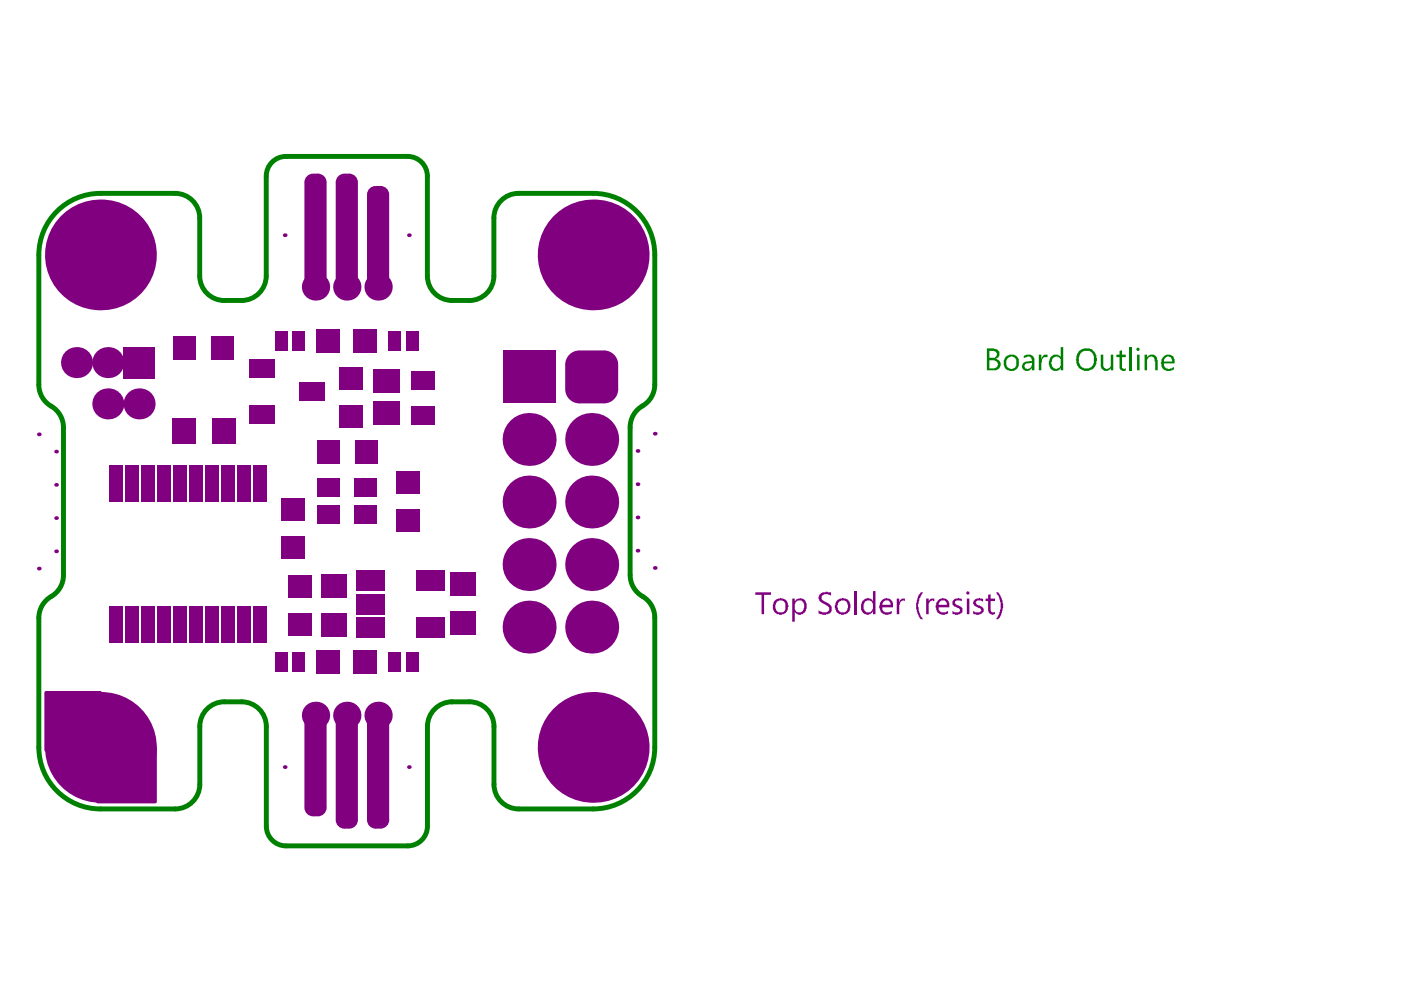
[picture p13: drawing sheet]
<svg xmlns="http://www.w3.org/2000/svg" width="297mm" height="210mm" viewBox="0 0 297 210" stroke-linecap="round" stroke-linejoin="round" font-family="sans-serif">
<g fill="none" stroke="#008000" stroke-width="1">
<path d="M56.4 37.4v21.1M60.6 33.2h25.8M90.6 37.3v21.2M8.2 54.1v27.5M21.3 41h15.8M42.3 46.2v12.3M104.7 46.2v12.3M109.9 41h15.9M138.8 54v27.6M47.6 63.7h3.8M95.8 63.7h3.7M13.5 90.6v31.4"/>
<path d="M133.6 90.6v31.3M8.2 131v27.5M138.8 131v27.5M42.4 154v12.3M47.6 148.8h3.6M56.5 154v21.2M90.6 154v21.2M95.7 148.8h3.8M104.7 154v12.3M21.3 171.5h15.8M60.6 179.3h25.8M110 171.5h15.8"/>
</g>
<g fill="#008000">
<path d="M220.2 75.2h.6v.8l.1-.1a.99 .99 0 0 1 1.2-.7v.5a.87 .87 0 0 0-.9 .2 .87 .87 0 0 0-.3 .9l-.1 .1v1.6h-.6z"/>
<path d="M233.4 75.2h.5v2.1a.78 .78 0 0 0 .4 .8 .78 .78 0 0 0 .9-.1l.3-.3v-2.5h.5v3.3h-.5v-.4a1.16 1.16 0 0 1-1.2 .5 1.16 1.16 0 0 1-.9-.9z"/>
<path d="M237.4 74.4l.5-.1v.9h.8v.5h-.8v1.9a.49 .49 0 0 0 .2 .6 .49 .49 0 0 0 .6-.1v.4a.86 .86 0 0 1-.9 0 .86 .86 0 0 1-.4-.8v-2h-.7v-.5h.7z"/>
<path d="M239.4 73.6h.5v4.9h-.5z"/>
<path d="M242.7 75.2h.5v.7a1.1 1.1 0 0 1 1.2-.7 1.1 1.1 0 0 1 .9 1.1l.2 .1v2.1h-.6v-1.8h-.1a.8 .8 0 0 0-.9-1.1l-.2 .1a.76 .76 0 0 0-.5 1v1.8h-.5z"/>
<path d="M209.8 74.4v1.5h.6a.73 .73 0 0 0 .8-.5 .73 .73 0 0 0-.2-.9l-.2-.1zM209.8 76.4v1.7h1a.82 .82 0 0 0 .7-.6 .82 .82 0 0 0-.3-.8l-.4-.3zM209.2 73.9h1.6v.1a1.02 1.02 0 0 1 1.1 .8 1.02 1.02 0 0 1-.7 1.2l-.1 .1a1.21 1.21 0 0 1 1.1 1.4 1.21 1.21 0 0 1-1.5 1h-1.5z"/>
<path d="M213.5 76.1a1.52 1.52 0 0 0 .5 2 1.05 1.05 0 0 0 1.5-1 1.04 1.04 0 0 0-1.1-1.5l-.5 .1zM213.2 75.6h.1a1.56 1.56 0 0 1 2.7 .8 1.8 1.8 0 0 1-.7 2 1.65 1.65 0 0 1-2-.2 1.65 1.65 0 0 1-.3-1.9z"/>
<path d="M217.3 77.2l-.1 .4a.69 .69 0 0 0 .6 .6 .69 .69 0 0 0 .7-.4h.2l.1-.4v-.5zM217.1 75.5a1.36 1.36 0 0 1 1.4-.3 1.36 1.36 0 0 1 .8 1.2v2.1h-.5v-.4l-.3 .1a1.03 1.03 0 0 1-1.7-.1 1.06 1.06 0 0 1 .9-1.4l1.1-.2a.85 .85 0 0 0-.5-.8 .85 .85 0 0 0-1 .2l-.2 .1z"/>
<path d="M222.6 75.9a1.49 1.49 0 0 1 2.3-.3v.1v-2.1h.5v4.9h-.5v-.5l-.1 .1a1.23 1.23 0 0 1-2.2-.1 1.93 1.93 0 0 1 0-2zM223.2 76l-.2 .4a1.72 1.72 0 0 0 .4 1.7 1.05 1.05 0 0 0 1.5-1v-.7a1.03 1.03 0 0 0-1.5-.7z"/>
<path d="M229.1 74.8a2.49 2.49 0 0 0 .2 2.9 1.64 1.64 0 0 0 1.9 .2 1.64 1.64 0 0 0 .7-1.9 1.46 1.46 0 0 0-1.8-1.6zM228.7 74.4a3.1 3.1 0 0 1 2.4-.4h.2a2.1 2.1 0 0 1 1.2 1.9l.1 .4a3.1 3.1 0 0 1-1.1 2.1h-.1a2.15 2.15 0 0 1-2.8-.6 3.8 3.8 0 0 1-.4-2.3z"/>
<path d="M240.9 73.9a.36 .36 0 0 1 .6-.1 .36 .36 0 0 1 0 .5 .36 .36 0 0 1-.6 0zM241.1 75.2h.5v3.3h-.5z"/>
<path d="M246.9 76l-.1 .7h1.7a.86 .86 0 0 0-.4-1 .86 .86 0 0 0-1.1 .2zM246.5 75.7a1.5 1.5 0 0 1 2.4 .2l.1 1.2h-2.2a1.13 1.13 0 0 0 1 1.1l.7-.1v-.1l.4-.2v.6h-.1a1.63 1.63 0 0 1-2 0 1.63 1.63 0 0 1-.5-1.9v-.4h.1z"/>
</g>
<g fill="none" stroke="#008000" stroke-width="1">
<path d="M60.6 33.2a4.2 4.2 0 0 0-4.2 4.1M86.4 33.2a4.2 4.2 0 0 1 4.2 4.1M21.3 41a13.1 13.1 0 0 0-13.1 13M37.1 41a5.2 5.2 0 0 1 5.2 5.2M42.3 58.5a5.2 5.2 0 0 0 5.3 5.2M56.4 58.5a5.2 5.2 0 0 1-5.2 5.2M90.6 58.5a5.2 5.2 0 0 0 5.2 5.2M104.7 58.5a5.2 5.2 0 0 1-5.2 5.2M109.9 41a5.2 5.2 0 0 0-5.2 5.2M125.8 41a13.1 13.1 0 0 1 13 13M8.2 81.6a5.5 5.5 0 0 0 3.2 4.9 5.2 5.2 0 0 1 2.1 4.1M138.8 81.6a5.5 5.5 0 0 1-3.2 4.9 5.2 5.2 0 0 0-2 4.1"/>
<path d="M13.5 122a5.5 5.5 0 0 1-3.2 4.9 5.2 5.2 0 0 0-2.1 4.1M133.6 121.9a5.5 5.5 0 0 0 3.2 4.9 5.2 5.2 0 0 1 2 4.2M8.2 158.5a13.1 13.1 0 0 0 13.1 13M47.6 148.8a5.2 5.2 0 0 0-5.2 5.2M51.2 148.8a5.2 5.2 0 0 1 5.3 5.2M95.9 148.8a5.2 5.2 0 0 0-5.3 5.2M99.5 148.8a5.2 5.2 0 0 1 5.2 5.2M138.8 158.5a13.1 13.1 0 0 1-13 13M42.4 166.3a5.2 5.2 0 0 1-5.3 5.2M56.5 175.2a4.2 4.2 0 0 0 4.1 4.1M90.6 175.2a4.2 4.2 0 0 1-4.2 4.1M104.7 166.3a5.2 5.2 0 0 0 5.3 5.2"/>
</g>
<g fill="#800080">
<path d="M9.5 146.6l.3-.1h11.6l11.7 11.8 .2 .2v11.4l-.2 .3-.2 .1h-12.3l-11.1-11-.1-.3v-12.1z"/>
<path d="M160.1 125.6h3.4v.5h-1.5v4.1h-.5v-4.1h-1.4z"/>
<path d="M173.7 126.1l.1-.1a2.56 2.56 0 0 1 2.3-.4h.1v.6a1.65 1.65 0 0 0-2 .2 .94 .94 0 0 0 .8 1.2l.7 .4a1.23 1.23 0 0 1 .1 2.1 2.28 2.28 0 0 1-1.9 .1l-.4-.1v-.7h.2a1.61 1.61 0 0 0 2.1 0 .94 .94 0 0 0-.8-1.2 2.03 2.03 0 0 1-1.5-1.4z"/>
<path d="M181.1 125.3h.5v4.9h-.5z"/>
<path d="M190.1 126.9h.6v.7h.1a.68 .68 0 0 1 .8-.7h.3v.5l-.2-.1h-.4v.1a.55 .55 0 0 0-.5 .8h-.1v2h-.6z"/>
<path d="M195.2 125.6h.5l-.5 .9a4.7 4.7 0 0 0-.4 2.7l.4 1.4 .5 .7h-.5l-.2-.3a4.6 4.6 0 0 1-.2-4.8z"/>
<path d="M196.4 126.9h.5v.7v-.2a1.12 1.12 0 0 1 1.2-.5v.5h-.3v-.1a.93 .93 0 0 0-.9 1.2v1.7h-.5z"/>
<path d="M201.9 127.4a1.69 1.69 0 0 1 2-.4v.6l-.2-.3h-.7a.5 .5 0 0 0-.5 .7l.2 .2h.3v.2a1.04 1.04 0 0 1 1.1 1.4l-1 .6h-.6v-.2l-.6-.1v-.5l.7 .2a.57 .57 0 0 0 .7 0 .57 .57 0 0 0 .1-.8 2.33 2.33 0 0 1-1.5-.9z"/>
<path d="M206.4 127.3a1.98 1.98 0 0 1 1.8-.4l.2 .1v.6a1.13 1.13 0 0 0-1.6 .1l.3 .5a1.93 1.93 0 0 1 1.5 1v.4a1.64 1.64 0 0 1-2 .6l-.3-.1v-.5l.4 .1v.1h.4a.6 .6 0 0 0 .6 0 .6 .6 0 0 0 .3-.5l-.2-.3a2.35 2.35 0 0 1-1.5-1.2z"/>
<path d="M209.5 126.1l.5-.1v.9h1v.5h-1v1.9a.52 .52 0 0 0 .3 .6 .52 .52 0 0 0 .7-.2v.5a1.04 1.04 0 0 1-1.5-.9v-1.9h-.5v-.5h.5z"/>
<path d="M211.2 125.6h.4l.2 .2a2.97 2.97 0 0 1 .8 2l.1 .6a4.2 4.2 0 0 1-1.1 2.9h-.4v-.1a4.4 4.4 0 0 0 .3-5.1z"/>
<path d="M164.7 127.6v.1a1.37 1.37 0 0 0 .5 2.1h.1a.99 .99 0 0 0 1.2-1.2 1.13 1.13 0 0 0-.5-1.2 1.13 1.13 0 0 0-1.3 .2zM164.1 127.4a1.73 1.73 0 0 1 2-.5 1.73 1.73 0 0 1 1.1 1.7l-.2 .2a1.52 1.52 0 0 1-.8 1.4 1.52 1.52 0 0 1-1.7-.2h-.1a1.95 1.95 0 0 1-.4-2.2z"/>
<path d="M168 126.9h.5v.5l.5-.4a1.24 1.24 0 0 1 1.8 .4 2.01 2.01 0 0 1-.6 2.7 1.02 1.02 0 0 1-1.6-.3h-.1v2h-.5zM168.6 127.7l-.1 1.2a.97 .97 0 0 0 .8 1 .97 .97 0 0 0 1.1-.6v-.1a1.23 1.23 0 0 0-.4-1.8v-.1h-.8z"/>
<path d="M177.7 127.8v.2a1.31 1.31 0 0 0 .8 1.8 1.17 1.17 0 0 0 1.1-.5 1.17 1.17 0 0 0 0-1.2 .5 .5 0 0 0-.5-.7v-.1h-.8zM177.5 127.2l.8-.3a1.44 1.44 0 0 1 1.7 .7 1.76 1.76 0 0 1-.4 2.4l-.1 .1a1.72 1.72 0 0 1-2.4-.8l-.1-.9z"/>
<path d="M182.8 127.4a1.45 1.45 0 0 1 1.9-.4l.4 .4v-2.1h.5v4.9h-.5v-.5a1.44 1.44 0 0 1-1.8 .4 1.44 1.44 0 0 1-.7-1.7zM183.4 127.6v.1a1.45 1.45 0 0 0 .4 2.1 .99 .99 0 0 0 1.3-1v-.6a.92 .92 0 0 0-.6-.9 .92 .92 0 0 0-1 .3z"/>
<path d="M187.2 127.7l-.1 .5h1.7v-.2a.85 .85 0 0 0-.7-.7 .85 .85 0 0 0-.9 .4zM186.7 127.6h.1a.9 .9 0 0 1 .9-.7 1.29 1.29 0 0 1 1.6 1.6v.3h-2.4l.2 .1a1.04 1.04 0 0 0 1.4 .9l.6-.2v.4a1.53 1.53 0 0 1-2.4-.4l-.3-.7z"/>
<path d="M199.2 127.7l-.2 .5h1.7v-.2a.85 .85 0 0 0-.7-.7 .85 .85 0 0 0-.8 .4zM198.6 127.6h.2a.9 .9 0 0 1 .9-.7l.1-.1 .3 .1a1.23 1.23 0 0 1 1.2 1.6v.3h-2.3a1.07 1.07 0 0 0 .6 1 1.07 1.07 0 0 0 1.1-.1l.3-.1v.4a1.53 1.53 0 0 1-2.4-.4l-.2-.8z"/>
<path d="M204.9 125.6l.1-.1a.33 .33 0 0 1 .5 .1 .33 .33 0 0 1-.2 .4 .33 .33 0 0 1-.4-.3zM205 126.9h.5v3.3h-.5z"/>
<path d="M119.8 77.3h3zM120.5 75.4a3 3 0 0 1 2.3-1.1v3h-3l.1-.7z"/>
<path d="M122.8 82.5v3zM119.8 82.5h3v3a3 3 0 0 1-3-3z"/>
<path d="M128.1 82.5h3zM128.1 82.5h3a3 3 0 0 1-3 3z"/>
<path d="M128.1 74.3v3zM128.1 74.3a3 3 0 0 1 3 3h-3z"/>
<path d="M73 173.9v1.8zM71.2 173.9h1.8v1.8a1.83 1.83 0 0 1-1.8-1.8z"/>
<path d="M74 173.9h1.9zM74 173.9h1.9a1.83 1.83 0 0 1-1.9 1.8z"/>
<path d="M74 150.6v1.9zM74 150.6a1.83 1.83 0 0 1 1.9 1.9h-1.9z"/>
<path d="M71.2 152.5h1.8zM71.7 151.2l.8-.5 .5-.1v1.9h-1.8v-.5z"/>
<path d="M74 36.8v1.9zM74 36.8a1.83 1.83 0 0 1 1.9 1.9h-1.9z"/>
<path d="M71.2 38.7h1.8zM71.7 37.4l.8-.5 .5-.1v1.9h-1.8v-.5z"/>
<path d="M73 60v1.9zM71.2 60h1.8v1.9a1.83 1.83 0 0 1-1.8-1.9z"/>
<path d="M74 60h1.9zM74 60h1.9a1.83 1.83 0 0 1-1.9 1.9z"/>
<path d="M66.4 171.2v1.9zM64.5 171.2h1.9v1.9a1.83 1.83 0 0 1-1.9-1.9z"/>
<path d="M67.4 171.2h1.8zM67.4 171.2h1.8a1.83 1.83 0 0 1-1.8 1.9z"/>
<path d="M67.4 150.6v1.9zM67.4 150.6a1.83 1.83 0 0 1 1.8 1.9h-1.8z"/>
<path d="M64.5 152.5h1.9zM65.1 151.2l.8-.5 .5-.1v1.9h-1.9l.1-.5z"/>
<path d="M79.6 173.9v1.8zM77.8 173.9h1.8v1.8a1.83 1.83 0 0 1-1.8-1.8z"/>
<path d="M80.7 173.9h1.8zM80.7 173.9h1.8a1.83 1.83 0 0 1-1.8 1.8z"/>
<path d="M80.7 150.6v1.9zM80.7 150.6a1.83 1.83 0 0 1 1.8 1.9h-1.8z"/>
<path d="M77.8 152.5h1.8zM78.3 151.2l.9-.5 .4-.1v1.9h-1.8l.1-.5z"/>
<path d="M80.7 39.4v1.9zM80.7 39.4a1.83 1.83 0 0 1 1.8 1.9h-1.8z"/>
<path d="M77.8 41.3h1.8zM78.3 40l.9-.5 .4-.1v1.9h-1.8l.1-.5z"/>
<path d="M79.6 60v1.9zM77.8 60h1.8v1.9a1.83 1.83 0 0 1-1.8-1.9z"/>
<path d="M80.7 60h1.8zM80.7 60h1.8a1.83 1.83 0 0 1-1.8 1.9z"/>
<path d="M67.4 36.8v1.9zM67.4 36.8a1.83 1.83 0 0 1 1.8 1.9h-1.8z"/>
<path d="M64.5 38.7h1.9zM65.1 37.4l.8-.5 .5-.1v1.9h-1.9l.1-.5z"/>
<path d="M66.4 60v1.9zM64.5 60h1.9v1.9a1.83 1.83 0 0 1-1.9-1.9z"/>
<path d="M67.4 60h1.8zM67.4 60h1.8a1.83 1.83 0 0 1-1.8 1.9z"/>
<circle cx="8.2" cy="120.6" r=".39"/>
<circle cx="11.9" cy="116.9" r=".39"/>
<circle cx="11.9" cy="109.8" r=".39"/>
<circle cx="21.3" cy="158.5" r="11.7"/>
<circle cx="60.4" cy="162.6" r=".39"/>
<circle cx="86.7" cy="162.6" r=".39"/>
<circle cx="125.8" cy="158.5" r="11.7"/>
<circle cx="66.9" cy="151.7" r="2.9"/>
<circle cx="73.5" cy="151.7" r="2.9"/>
<circle cx="80.2" cy="151.7" r="2.9"/>
<circle cx="112.2" cy="133" r="5.6"/>
<circle cx="125.5" cy="133" r="5.6"/>
<circle cx="138.8" cy="120.4" r=".39"/>
<circle cx="112.2" cy="119.7" r="5.6"/>
<circle cx="125.5" cy="119.7" r="5.6"/>
<circle cx="135.2" cy="116.8" r=".39"/>
<circle cx="135.2" cy="109.7" r=".39"/>
<circle cx="112.2" cy="106.4" r="5.6"/>
<circle cx="125.5" cy="106.4" r="5.6"/>
<circle cx="8.2" cy="92.1" r=".39"/>
<circle cx="11.9" cy="102.8" r=".39"/>
<circle cx="11.9" cy="95.8" r=".39"/>
<circle cx="16.2" cy="76.9" r="3.3"/>
<circle cx="21.3" cy="54" r="11.7"/>
<circle cx="22.9" cy="76.9" r="3.3"/>
<circle cx="22.9" cy="85.6" r="3.3"/>
<circle cx="29.5" cy="85.6" r="3.3"/>
<circle cx="135.2" cy="102.7" r=".39"/>
<circle cx="135.2" cy="95.6" r=".39"/>
<circle cx="112.2" cy="93.2" r="5.6"/>
<circle cx="125.5" cy="93.2" r="5.6"/>
<circle cx="138.8" cy="92" r=".39"/>
<circle cx="66.9" cy="60.8" r="2.9"/>
<circle cx="73.5" cy="60.8" r="2.9"/>
<circle cx="80.2" cy="60.8" r="2.9"/>
<circle cx="125.8" cy="54" r="11.7"/>
<circle cx="60.4" cy="49.9" r=".39"/>
<circle cx="86.7" cy="49.9" r=".39"/>
</g>
<g fill="#800080">
<path d="M26.2 73.6h6.6v6.6h-6.6z" fill-rule="evenodd"/>
<path d="M106.6 74.3h11.2v11.2h-11.2z" fill-rule="evenodd"/>
<path d="M119.8 77.3l3-3h5.3l3 3v5.2l-3 3h-5.3l-3-3z" fill-rule="evenodd"/>
<path d="M95.3 121.3h5.5v4.9h-5.5z" fill-rule="evenodd"/>
<path d="M95.3 129.6h5.5v5h-5.5z" fill-rule="evenodd"/>
<path d="M86.1 70.2h2.6v4.2h-2.6z" fill-rule="evenodd"/>
<path d="M82.4 70.2h2.6v4.2h-2.6z" fill-rule="evenodd"/>
<path d="M75 69.8h4.9v5h-4.9z" fill-rule="evenodd"/>
<path d="M67.1 69.8h5v5h-5z" fill-rule="evenodd"/>
<path d="M58.4 70.2h2.6v4.2h-2.6z" fill-rule="evenodd"/>
<path d="M62 70.2h2.6v4.2h-2.6z" fill-rule="evenodd"/>
<path d="M61.1 130.1h5v4.8h-5z" fill-rule="evenodd"/>
<path d="M61.1 122h5v4.8h-5z" fill-rule="evenodd"/>
<path d="M71.2 152.5l1.8-1.9h1l1.9 1.9v21.4l-1.9 1.8h-1l-1.8-1.8z" fill-rule="evenodd"/>
<path d="M71.2 38.7l1.8-1.9h1l1.9 1.9v21.3l-1.9 1.9h-1l-1.8-1.9z" fill-rule="evenodd"/>
<path d="M79.2 85.1h5.6v5h-5.6z" fill-rule="evenodd"/>
<path d="M79.2 78.3h5.6v5h-5.6z" fill-rule="evenodd"/>
<path d="M71.9 77.8h5v4.7h-5z" fill-rule="evenodd"/>
<path d="M71.9 85.9h5v4.7h-5z" fill-rule="evenodd"/>
<path d="M44.9 71.4h4.8v5h-4.8z" fill-rule="evenodd"/>
<path d="M36.8 71.4h4.8v5h-4.8z" fill-rule="evenodd"/>
<path d="M84.1 107.9h5v4.8h-5z" fill-rule="evenodd"/>
<path d="M84.1 99.8h5v4.8h-5z" fill-rule="evenodd"/>
<path d="M67.2 93.3h4.8v5h-4.8z" fill-rule="evenodd"/>
<path d="M75.3 93.3h4.8v5h-4.8z" fill-rule="evenodd"/>
<path d="M59.5 105.6h5.1v4.7h-5.1z" fill-rule="evenodd"/>
<path d="M59.5 113.7h5.1v4.7h-5.1z" fill-rule="evenodd"/>
<path d="M64.5 152.5l1.9-1.9h1l1.8 1.9v18.7l-1.8 1.9h-1l-1.9-1.9z" fill-rule="evenodd"/>
<path d="M77.8 152.5l1.8-1.9h1.1l1.8 1.9v21.4l-1.8 1.8h-1.1l-1.8-1.8z" fill-rule="evenodd"/>
<path d="M53.7 128.6h2.9v7.8h-2.9z" fill-rule="evenodd"/>
<path d="M50.3 128.6h2.9v7.8h-2.9z" fill-rule="evenodd"/>
<path d="M46.9 128.6h2.9v7.8h-2.9z" fill-rule="evenodd"/>
<path d="M43.5 128.6h2.9v7.8h-2.9z" fill-rule="evenodd"/>
<path d="M40.1 128.6h2.9v7.8h-2.9z" fill-rule="evenodd"/>
<path d="M36.7 128.6h2.9v7.8h-2.9z" fill-rule="evenodd"/>
<path d="M33.3 128.6h2.9v7.8h-2.9z" fill-rule="evenodd"/>
<path d="M29.9 128.6h2.9v7.8h-2.9z" fill-rule="evenodd"/>
<path d="M26.5 128.6h2.9v7.8h-2.9z" fill-rule="evenodd"/>
<path d="M23.1 128.6h2.9v7.8h-2.9z" fill-rule="evenodd"/>
<path d="M23.1 98.5h2.9v7.9h-2.9z" fill-rule="evenodd"/>
<path d="M26.5 98.5h2.9v7.9h-2.9z" fill-rule="evenodd"/>
<path d="M29.9 98.5h2.9v7.9h-2.9z" fill-rule="evenodd"/>
<path d="M33.3 98.5h2.9v7.9h-2.9z" fill-rule="evenodd"/>
<path d="M36.7 98.5h2.9v7.9h-2.9z" fill-rule="evenodd"/>
<path d="M40.1 98.5h2.9v7.9h-2.9z" fill-rule="evenodd"/>
<path d="M43.5 98.5h2.9v7.9h-2.9z" fill-rule="evenodd"/>
<path d="M46.9 98.5h2.9v7.9h-2.9z" fill-rule="evenodd"/>
<path d="M50.3 98.5h2.9v7.9h-2.9z" fill-rule="evenodd"/>
<path d="M53.7 98.5h2.9v7.9h-2.9z" fill-rule="evenodd"/>
<path d="M36.6 88.6h4.9v5.5h-4.9z" fill-rule="evenodd"/>
<path d="M44.9 88.6h5v5.5h-5z" fill-rule="evenodd"/>
<path d="M68.2 130.1h5.5v5h-5.5z" fill-rule="evenodd"/>
<path d="M68.2 121.8h5.5v4.9h-5.5z" fill-rule="evenodd"/>
<path d="M88.2 120.9h6v4.5h-6z" fill-rule="evenodd"/>
<path d="M88.2 130.8h6v4.5h-6z" fill-rule="evenodd"/>
<path d="M75.6 130.8h6v4.5h-6z" fill-rule="evenodd"/>
<path d="M75.6 125.9h6v4.4h-6z" fill-rule="evenodd"/>
<path d="M75.6 120.9h6v4.5h-6z" fill-rule="evenodd"/>
<path d="M67.3 107.2h4.7v3.9h-4.7z" fill-rule="evenodd"/>
<path d="M75.1 107.2h4.7v3.9h-4.7z" fill-rule="evenodd"/>
<path d="M75.1 101.4h4.7v3.9h-4.7z" fill-rule="evenodd"/>
<path d="M67.3 101.4h4.7v3.9h-4.7z" fill-rule="evenodd"/>
<path d="M67.1 138h5v4.9h-5z" fill-rule="evenodd"/>
<path d="M75 138h4.9v4.9h-4.9z" fill-rule="evenodd"/>
<path d="M82.4 138.4h2.6v4.1h-2.6z" fill-rule="evenodd"/>
<path d="M86.1 138.4h2.6v4.1h-2.6z" fill-rule="evenodd"/>
<path d="M62 138.4h2.6v4.1h-2.6z" fill-rule="evenodd"/>
<path d="M58.4 138.4h2.6v4.1h-2.6z" fill-rule="evenodd"/>
<path d="M77.8 41.3l1.8-1.9h1.1l1.8 1.9v18.7l-1.8 1.9h-1.1l-1.8-1.9z" fill-rule="evenodd"/>
<path d="M64.5 38.7l1.9-1.9h1l1.8 1.9v21.3l-1.8 1.9h-1l-1.9-1.9z" fill-rule="evenodd"/>
<path d="M87.3 78.8h4.9v3.9h-4.9z" fill-rule="evenodd"/>
<path d="M87.3 86.1h4.9v3.9h-4.9z" fill-rule="evenodd"/>
<path d="M63.4 81.1h5.4v3.9h-5.4z" fill-rule="evenodd"/>
<path d="M52.9 86h5.5v3.9h-5.5z" fill-rule="evenodd"/>
<path d="M52.9 76.1h5.5v3.9h-5.5z" fill-rule="evenodd"/>
</g>
</svg>
